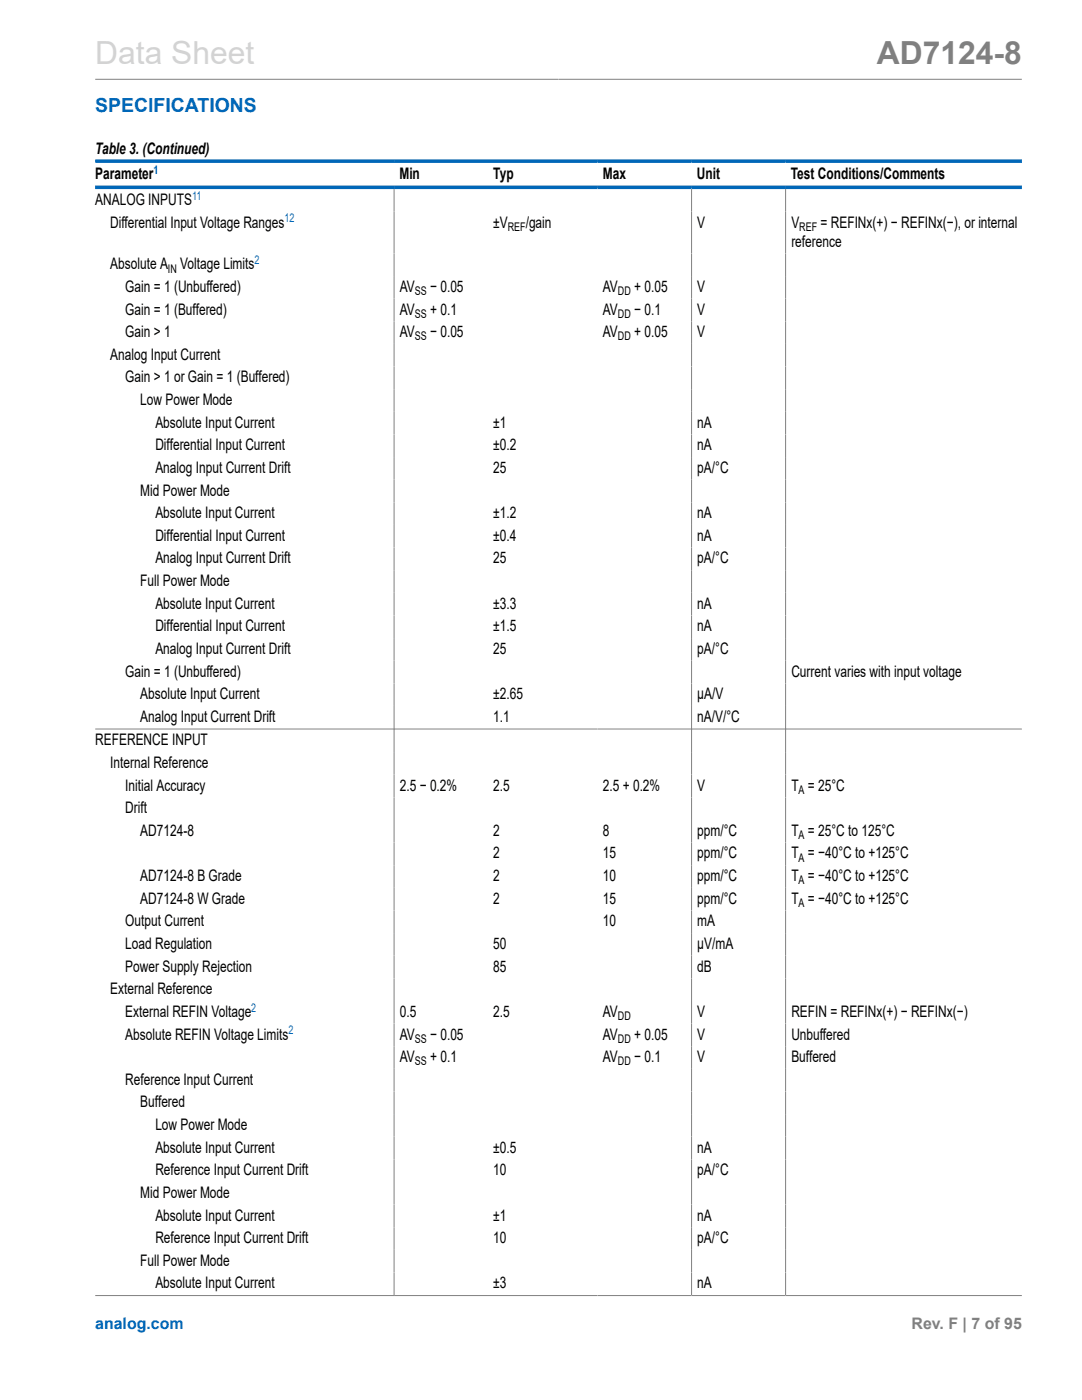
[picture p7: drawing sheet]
<svg xmlns="http://www.w3.org/2000/svg" width="216mm" height="279mm" viewBox="0 0 216 279" stroke-linecap="round" stroke-linejoin="round" font-family="sans-serif">
<defs><g id="words">
<text font-size="6.3" fill="#d3d3d3" x="19" y="12.7">Data Sheet</text>
<text font-size="6.3" fill="#808080" x="175" y="12.7">AD7124-8</text>
<text font-size="3.9" fill="#0067b8" x="19" y="22.3">SPECIFICATIONS</text>
<g font-size="3.2">
<text x="19" y="30.8">Table 3. (Continued)</text>
<text x="19" y="35.7">Parameter</text>
<text x="79.7" y="35.7">Min</text>
<text x="98.4" y="35.7">Typ</text>
<text x="120.3" y="35.7">Max</text>
<text x="139.1" y="35.7">Unit</text>
<text x="157.8" y="35.7">Test Conditions/Comments</text>
<text x="19" y="40.9">ANALOG INPUTS</text>
<text x="22" y="45.4">Differential Input Voltage Ranges</text>
<text x="98.4" y="45.4">±V</text>
<text x="104.9" y="45.4">/gain</text>
<text x="139.1" y="45.4">V</text>
<text x="157.9" y="45.4">V</text>
<text x="163.7" y="45.4">= REFINx(+) − REFINx(−), or internal</text>
<text x="22" y="53.8">Absolute A</text>
<text x="36" y="53.8">Voltage Limits</text>
<text x="157.9" y="49.2">reference</text>
<text x="25" y="58.3">Gain = 1 (Unbuffered)</text>
<text x="79.8" y="58.3">AV</text>
<text x="85.8" y="58.3">− 0.05</text>
<text x="120.3" y="58.3">AV</text>
<text x="126.5" y="58.3">+ 0.05</text>
<text x="139.1" y="58.3">V</text>
<text x="25" y="62.8">Gain = 1 (Buffered)</text>
<text x="79.8" y="62.8">AV</text>
<text x="85.8" y="62.8">+ 0.1</text>
<text x="120.3" y="62.8">AV</text>
<text x="126.5" y="62.8">− 0.1</text>
<text x="139.1" y="62.8">V</text>
<text x="22" y="71.8">Analog Input Current</text>
<text x="25" y="67.3">Gain &gt; 1</text>
<text x="79.8" y="67.3">AV</text>
<text x="85.8" y="67.3">− 0.05</text>
<text x="120.3" y="67.3">AV</text>
<text x="126.5" y="67.3">+ 0.05</text>
<text x="139.1" y="67.3">V</text>
<text x="25" y="76.3">Gain &gt; 1 or Gain = 1 (Buffered)</text>
<text x="28" y="80.8">Low Power Mode</text>
<text x="31" y="85.4">Absolute Input Current</text>
<text x="31" y="89.9">Differential Input Current</text>
<text x="98.4" y="85.4">±1</text>
<text x="98.4" y="89.9">±0.2</text>
<text x="139.1" y="85.4">nA</text>
<text x="139.1" y="89.9">nA</text>
<text x="31" y="94.4">Analog Input Current Drift</text>
<text x="98.4" y="94.4">25</text>
<text x="139.1" y="94.4">pA/°C</text>
<text x="28" y="98.9">Mid Power Mode</text>
<text x="31" y="103.4">Absolute Input Current</text>
<text x="31" y="107.9">Differential Input Current</text>
<text x="98.4" y="103.4">±1.2</text>
<text x="98.4" y="107.9">±0.4</text>
<text x="139.1" y="103.4">nA</text>
<text x="139.1" y="107.9">nA</text>
<text x="31" y="112.5">Analog Input Current Drift</text>
<text x="98.4" y="112.5">25</text>
<text x="139.1" y="112.5">pA/°C</text>
<text x="28" y="117">Full Power Mode</text>
<text x="31" y="121.5">Absolute Input Current</text>
<text x="31" y="126">Differential Input Current</text>
<text x="98.4" y="121.5">±3.3</text>
<text x="98.4" y="126">±1.5</text>
<text x="139.1" y="121.5">nA</text>
<text x="139.1" y="126">nA</text>
<text x="31" y="130.5">Analog Input Current Drift</text>
<text x="98.4" y="130.5">25</text>
<text x="139.1" y="130.5">pA/°C</text>
<text x="25" y="135">Gain = 1 (Unbuffered)</text>
<text x="157.9" y="135">Current varies with input voltage</text>
<text x="28" y="139.5">Absolute Input Current</text>
<text x="98.4" y="139.5">±2.65</text>
<text x="139.1" y="139.5">µA/V</text>
<text x="19" y="148.8">REFERENCE INPUT</text>
<text x="28" y="144.1">Analog Input Current Drift</text>
<text x="98.4" y="144.1">1.1</text>
<text x="139.1" y="144.1">nA/V/°C</text>
<text x="22" y="153.3">Internal Reference</text>
<text x="25" y="157.8">Initial Accuracy</text>
<text x="79.8" y="157.8">2.5 − 0.2%</text>
<text x="98.4" y="157.8">2.5</text>
<text x="120.3" y="157.8">2.5 + 0.2%</text>
<text x="139.1" y="157.8">V</text>
<text x="157.9" y="157.8">T = 25°C</text>
<text x="25" y="162.3">Drift</text>
<text x="28" y="166.8">AD7124-8</text>
<text x="98.4" y="166.8">2</text>
<text x="120.3" y="166.8">8</text>
<text x="139.1" y="166.8">ppm/°C</text>
<text x="157.9" y="166.8">T = 25°C to 125°C</text>
<text x="98.4" y="171.3">2</text>
<text x="120.3" y="171.3">15</text>
<text x="139.1" y="171.3">ppm/°C</text>
<text x="157.9" y="171.3">T = −40°C to +125°C</text>
<text x="28" y="175.8">AD7124-8 B Grade</text>
<text x="98.4" y="175.8">2</text>
<text x="120.3" y="175.8">10</text>
<text x="139.1" y="175.8">ppm/°C</text>
<text x="157.9" y="175.8">T = −40°C to +125°C</text>
<text x="25" y="184.9">Output Current</text>
<text x="28" y="180.4">AD7124-8 W Grade</text>
<text x="98.4" y="180.4">2</text>
<text x="120.3" y="180.4">15</text>
<text x="120.3" y="184.9">10</text>
<text x="139.1" y="180.4">ppm/°C</text>
<text x="139.1" y="184.9">mA</text>
<text x="157.9" y="180.4">T = −40°C to +125°C</text>
<text x="25" y="189.4">Load Regulation</text>
<text x="98.4" y="189.4">50</text>
<text x="139.1" y="189.4">µV/mA</text>
<text x="25" y="193.9">Power Supply Rejection</text>
<text x="98.4" y="193.9">85</text>
<text x="139.1" y="193.9">dB</text>
<text x="22" y="198.4">External Reference</text>
<text x="25" y="202.9">External REFIN Voltage</text>
<text x="79.8" y="202.9">0.5</text>
<text x="98.4" y="202.9">2.5</text>
<text x="120.3" y="202.9">AV</text>
<text x="139.1" y="202.9">V</text>
<text x="157.9" y="202.9">REFIN = REFINx(+) − REFINx(−)</text>
<text x="25" y="207.5">Absolute REFIN Voltage Limits</text>
<text x="79.8" y="207.5">AV</text>
<text x="85.8" y="207.5">− 0.05</text>
<text x="120.3" y="207.5">AV</text>
<text x="126.5" y="207.5">+ 0.05</text>
<text x="139.1" y="207.5">V</text>
<text x="157.9" y="207.5">Unbuffered</text>
<text x="79.8" y="212">AV</text>
<text x="85.8" y="212">+ 0.1</text>
<text x="120.3" y="212">AV</text>
<text x="126.5" y="212">− 0.1</text>
<text x="139.1" y="212">V</text>
<text x="157.9" y="212">Buffered</text>
<text x="25" y="216.5">Reference Input Current</text>
<text x="28" y="221">Buffered</text>
<text x="31" y="225.5">Low Power Mode</text>
<text x="31" y="230">Absolute Input Current</text>
<text x="98.4" y="230">±0.5</text>
<text x="139.1" y="230">nA</text>
<text x="28" y="239.1">Mid Power Mode</text>
<text x="31" y="234.5">Reference Input Current Drift</text>
<text x="98.4" y="234.5">10</text>
<text x="139.1" y="234.5">pA/°C</text>
<text x="31" y="243.6">Absolute Input Current</text>
<text x="98.4" y="243.6">±1</text>
<text x="139.1" y="243.6">nA</text>
<text x="31" y="248.1">Reference Input Current Drift</text>
<text x="98.4" y="248.1">10</text>
<text x="139.1" y="248.1">pA/°C</text>
<text x="28" y="252.6">Full Power Mode</text>
<text x="31" y="257.1">Absolute Input Current</text>
<text x="98.4" y="257.1">±3</text>
<text x="139.1" y="257.1">nA</text>
</g>
<text font-size="3.2" fill="#0067b8" x="19" y="265.3">analog.com</text>
<text font-size="3.2" fill="#808080" x="181.9" y="265.3">Rev. F | 7 of 95</text>
<g font-size="2.4" fill="#0067b8">
<text x="30.6" y="34.6">1</text>
<text x="38.3" y="39.9">11</text>
<text x="56.8" y="44.4">12</text>
<text x="50.8" y="52.7">2</text>
<text x="50.1" y="201.9">2</text>
<text x="57.6" y="206.4">2</text>
</g>
<g font-size="2.4">
<text x="101.3" y="46.1">REF</text>
<text x="159.5" y="46.1">REF</text>
<text x="33.5" y="54.4">IN</text>
<text x="82.8" y="58.9">SS</text>
<text x="123.3" y="58.9">DD</text>
<text x="82.8" y="63.4">SS</text>
<text x="123.3" y="63.4">DD</text>
<text x="82.8" y="67.9">SS</text>
<text x="123.3" y="67.9">DD</text>
<text x="159.4" y="158.4">A</text>
<text x="159.4" y="167.5">A</text>
<text x="159.4" y="172">A</text>
<text x="159.4" y="176.5">A</text>
<text x="159.4" y="181">A</text>
<text x="123.3" y="203.6">DD</text>
<text x="82.8" y="208.1">SS</text>
<text x="123.3" y="208.1">DD</text>
<text x="82.8" y="212.6">SS</text>
<text x="123.3" y="212.6">DD</text>
</g>
</g></defs>
<path d="M19 15.8h184.9M78.6 37.7v220.8M138 37.7v220.8M156.8 37.7v220.8M19 145.5h184.9M19 258.6h184.9" fill="none" stroke="#808080" stroke-width=".2"/>
<path d="M19 32.2h184.9M19 37.4h184.9" fill="none" stroke="#0067b8" stroke-width=".71"/>
<use href="#words"/>
</svg>
